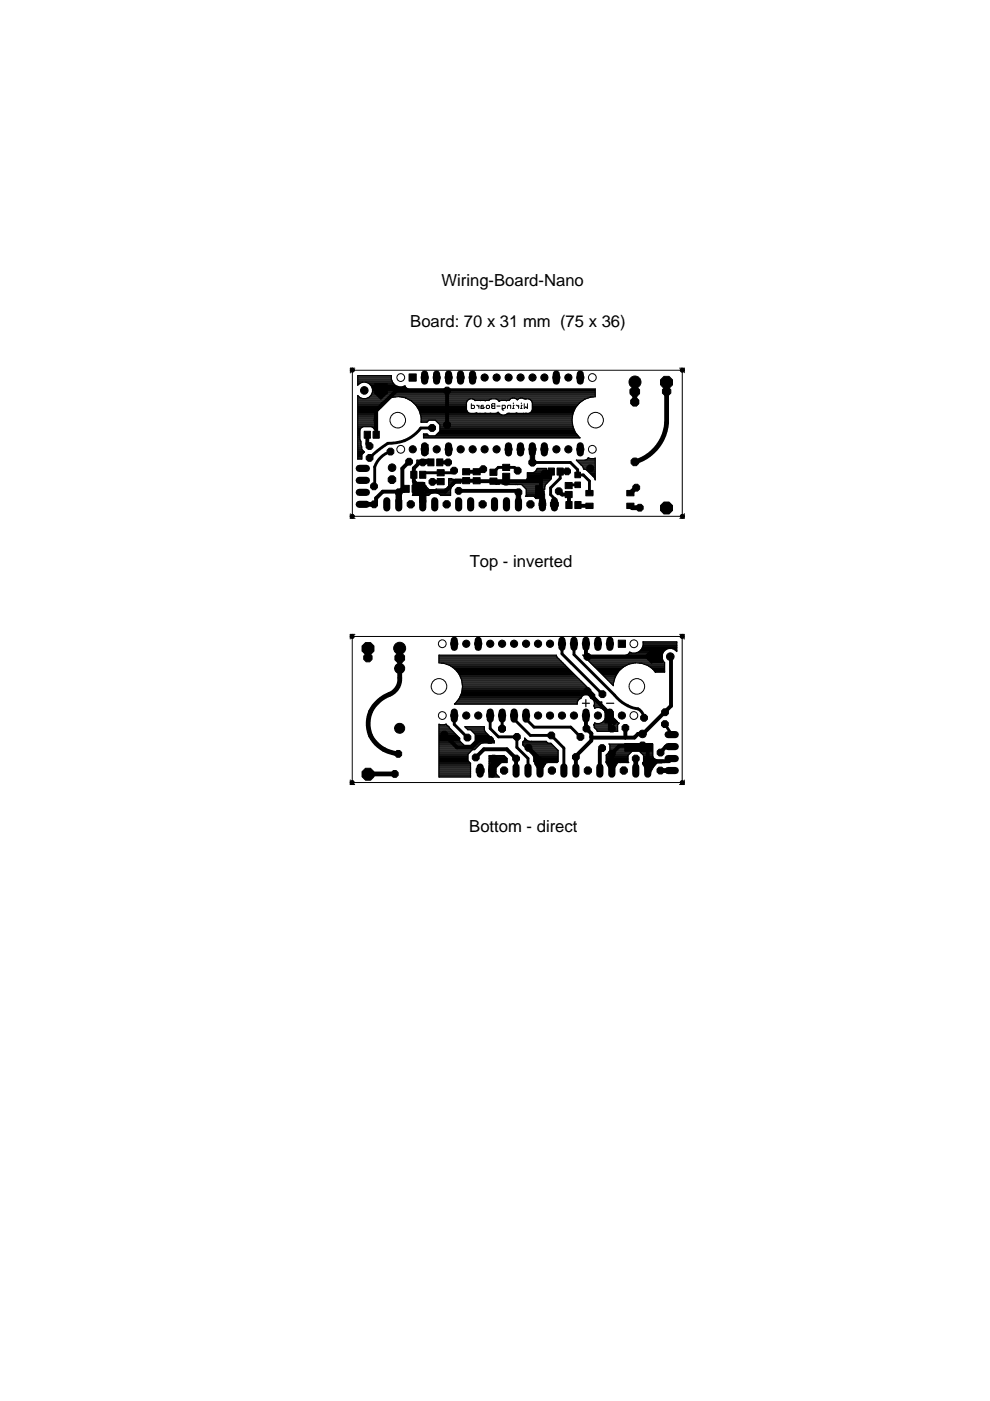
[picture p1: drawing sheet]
<svg xmlns="http://www.w3.org/2000/svg" width="210mm" height="297mm" viewBox="0 0 210 297" stroke-linecap="round" stroke-linejoin="round" font-family="sans-serif">
<defs><g id="words">
<g font-size="3.5">
<text x="93.6" y="60.6">Wiring-Board-Nano</text>
<text x="87" y="69.4">Board: 70 x 31 mm (75 x 36)</text>
<text x="99.6" y="120.1">Top - inverted</text>
<text x="99.5" y="176.4">Bottom - direct</text>
</g>
</g></defs>
<g fill="none" stroke="#000" stroke-width=".21">
<path d="M74.7 78.5h70v31h-70zM75.2 78.1h-.9v1M144.1 78.1h1v.9M99.9 85.6v1h.5l.2-.2v-.3l-.2-.2h-.5M101 85.9l.5 .4M101.5 85.9v.7M102.5 85.9h-.3l-.2 .2v.5h.5l.2-.2-.2-.1h-.5M103.3 85.9h.3l.2 .2v.3l-.2 .2h-.3l-.2-.2v-.3zM104.2 85.8l.2-.2h.5v1h-.5l-.2-.2 .2-.3zM104.4 86.1h.5M105.4 86.1h.6M106.5 86.6h.5l.2-.2v-.3l-.2-.2h-.5v.9l.3 .1"/>
<path d="M107.6 86.6v-.5l.2-.2h.5v.7M108.7 86.6h.3M108.8 85.4v.2M109 85.9h-.2v.7M109.4 85.9l.6 .4M110 85.9v.7M110.4 86.6h.3M110.5 85.4v.2M110.7 85.9h-.2v.7M111.2 85.6v1l.3-.3 .3 .3v-1M74.3 108.9v1h1M145.1 108.9v1h-1"/>
<path d="M74.7 134.9h69.9v31h-69.9zM75.3 134.5h-1v1M144.1 134.5h1v1M74.3 165.3v1h.9M145.1 165.4v.9h-1"/>
<circle cx="74.7" cy="78.5" r=".3"/>
<circle cx="144.7" cy="78.5" r=".3"/>
<circle cx="84.3" cy="89.1" r="1.65"/>
<circle cx="85" cy="80" r=".83"/>
<circle cx="85" cy="95.3" r=".83"/>
<circle cx="125.6" cy="80" r=".83"/>
<circle cx="125.6" cy="95.3" r=".83"/>
<circle cx="126.3" cy="89.1" r="1.65"/>
<circle cx="74.7" cy="109.5" r=".3"/>
<circle cx="144.7" cy="109.5" r=".3"/>
<circle cx="74.7" cy="134.9" r=".3"/>
<circle cx="93.8" cy="136.5" r=".83"/>
<circle cx="134.4" cy="136.5" r=".83"/>
<circle cx="144.6" cy="134.9" r=".3"/>
<circle cx="93.1" cy="145.5" r="1.65"/>
<circle cx="93.8" cy="151.7" r=".83"/>
<circle cx="134.4" cy="151.7" r=".83"/>
<circle cx="135" cy="145.5" r="1.65"/>
<circle cx="74.7" cy="165.9" r=".3"/>
<circle cx="144.6" cy="165.9" r=".3"/>
</g>
<g fill="#000" stroke="#000" stroke-width=".21">
<path d="M74.5 78.1a.42 .42 0 0 1 .6 .4h-.2a.18 .18 0 0 1-.3 .2 .17 .17 0 0 1 0-.3 .17 .17 0 0 1 .3 0l.2 .1a.43 .43 0 0 1-.6 .4 .43 .43 0 0 1 0-.8z" fill-rule="evenodd"/>
<path d="M144.4 78.1a.42 .42 0 0 1 .7 .4h-.3a.17 .17 0 0 1-.2 .2 .17 .17 0 0 1-.1-.3 .17 .17 0 0 1 .3 0l.3 .1a.43 .43 0 0 1-.7 .4 .43 .43 0 0 1 0-.8z" fill-rule="evenodd"/>
<path d="M74.3 109.3a.43 .43 0 0 1 .5-.2 .43 .43 0 0 1 .3 .4h-.2a.17 .17 0 0 1-.3 .1 .17 .17 0 0 1 0-.2 .17 .17 0 0 1 .3 0l.2 .1a.43 .43 0 0 1-.5 .4 .43 .43 0 0 1-.3-.6z" fill-rule="evenodd"/>
<path d="M144.3 109.3a.42 .42 0 0 1 .5-.2 .42 .42 0 0 1 .3 .4h-.3a.17 .17 0 0 1-.2 .1 .17 .17 0 0 1-.1-.2 .17 .17 0 0 1 .3 0l.3 .1a.42 .42 0 0 1-.5 .4 .42 .42 0 0 1-.3-.6z" fill-rule="evenodd"/>
<path d="M74.5 134.6a.42 .42 0 0 1 .6 .2 .42 .42 0 0 1-.3 .5 .42 .42 0 0 1-.5-.4h.2a.17 .17 0 0 1 .2-.1 .17 .17 0 0 1 .1 .3 .17 .17 0 0 1-.3-.1l-.2-.1z" fill-rule="evenodd"/>
<path d="M144.3 134.7a.42 .42 0 0 1 .6-.1 .42 .42 0 0 1-.1 .7 .42 .42 0 0 1-.6-.4h.3a.17 .17 0 0 1 .2-.1 .17 .17 0 0 1 .1 .3 .17 .17 0 0 1-.3-.1l-.3-.1z" fill-rule="evenodd"/>
<path d="M83.9 141.1a1.07 1.07 0 0 1 1.7 0 1.07 1.07 0 0 1-.5 1.6 1.07 1.07 0 0 1-1.4-1h.7a.35 .35 0 0 1 .5-.3 .35 .35 0 0 1 .1 .6 .35 .35 0 0 1-.6-.2v-.1h-.7z" fill-rule="evenodd"/>
<path d="M83.9 153.8a1.07 1.07 0 0 1 1.7 0 1.07 1.07 0 0 1-.5 1.6 1.07 1.07 0 0 1-1.4-1h.7a.35 .35 0 0 1 .5-.3 .35 .35 0 0 1 .1 .6 .35 .35 0 0 1-.6-.2l-.7-.1z" fill-rule="evenodd"/>
<path d="M74.3 165.7a.42 .42 0 0 1 .7 0 .42 .42 0 0 1-.2 .6 .42 .42 0 0 1-.5-.4h.2a.17 .17 0 0 1 .2-.1 .17 .17 0 0 1 .1 .2 .17 .17 0 0 1-.3 0l-.2-.1z" fill-rule="evenodd"/>
<path d="M144.3 165.7a.43 .43 0 0 1 .7 0 .43 .43 0 0 1-.2 .6 .43 .43 0 0 1-.6-.4h.3a.17 .17 0 0 1 .2-.1 .17 .17 0 0 1 .1 .2 .17 .17 0 0 1-.3 0l-.3-.1z" fill-rule="evenodd"/>
<circle cx="77.2" cy="82.8" r=".8"/>
<circle cx="83.1" cy="99.2" r=".8"/>
<circle cx="87.5" cy="95.3" r=".76"/>
<circle cx="90" cy="95.3" r=".76"/>
<circle cx="90" cy="80" r=".76"/>
<circle cx="92.6" cy="95.3" r=".76"/>
<circle cx="92.6" cy="80" r=".76"/>
<circle cx="95.1" cy="95.3" r=".76"/>
<circle cx="95.1" cy="80" r=".76"/>
<circle cx="97.7" cy="95.3" r=".76"/>
<circle cx="97.7" cy="80" r=".76"/>
<circle cx="100.2" cy="95.3" r=".76"/>
<circle cx="100.2" cy="80" r=".76"/>
<circle cx="102.7" cy="95.3" r=".76"/>
<circle cx="102.7" cy="80" r=".76"/>
<circle cx="105.3" cy="95.3" r=".76"/>
<circle cx="105.3" cy="80" r=".76"/>
<circle cx="107.8" cy="95.3" r=".76"/>
<circle cx="107.8" cy="80" r=".76"/>
<circle cx="110.4" cy="95.3" r=".76"/>
<circle cx="110.4" cy="80" r=".76"/>
<circle cx="112.9" cy="95.3" r=".76"/>
<circle cx="112.9" cy="80" r=".76"/>
<circle cx="115.4" cy="95.3" r=".76"/>
<circle cx="115.4" cy="80" r=".76"/>
<circle cx="118" cy="95.3" r=".76"/>
<circle cx="118" cy="80" r=".76"/>
<circle cx="120.5" cy="95.3" r=".76"/>
<circle cx="120.5" cy="80" r=".76"/>
<circle cx="123" cy="95.3" r=".76"/>
<circle cx="123" cy="80" r=".76"/>
<circle cx="134.6" cy="81" r="1.27"/>
<circle cx="84.7" cy="137.4" r="1.27"/>
<circle cx="96.3" cy="136.5" r=".76"/>
<circle cx="98.9" cy="136.5" r=".76"/>
<circle cx="101.4" cy="136.5" r=".76"/>
<circle cx="103.9" cy="136.5" r=".76"/>
<circle cx="106.5" cy="136.5" r=".76"/>
<circle cx="109" cy="136.5" r=".76"/>
<circle cx="111.5" cy="136.5" r=".76"/>
<circle cx="114.1" cy="136.5" r=".76"/>
<circle cx="116.6" cy="136.5" r=".76"/>
<circle cx="119.2" cy="136.5" r=".76"/>
<circle cx="121.7" cy="136.5" r=".76"/>
<circle cx="124.2" cy="136.5" r=".76"/>
<circle cx="126.8" cy="136.5" r=".76"/>
<circle cx="129.3" cy="136.5" r=".76"/>
<circle cx="142.1" cy="139.2" r=".8"/>
<circle cx="96.3" cy="151.7" r=".76"/>
<circle cx="98.9" cy="151.7" r=".76"/>
<circle cx="101.4" cy="151.7" r=".76"/>
<circle cx="103.9" cy="151.7" r=".76"/>
<circle cx="106.5" cy="151.7" r=".76"/>
<circle cx="109" cy="151.7" r=".76"/>
<circle cx="111.5" cy="151.7" r=".76"/>
<circle cx="114.1" cy="151.7" r=".76"/>
<circle cx="116.6" cy="151.7" r=".76"/>
<circle cx="119.2" cy="151.7" r=".76"/>
<circle cx="121.7" cy="151.7" r=".76"/>
<circle cx="124.2" cy="151.7" r=".76"/>
<circle cx="126.8" cy="151.7" r=".76"/>
<circle cx="129.3" cy="151.7" r=".76"/>
<circle cx="131.9" cy="151.7" r=".76"/>
<circle cx="136.2" cy="155.6" r=".8"/>
</g>
<g fill="#000" stroke="#000" stroke-width=".21">
<path d="M86.7 79.3h1.6v1.5h-1.6zM77.2 91.4h1.3v1.5h-1.3zM80.9 82.1l1.2 1.2-1.3 1.4-1.3-1.2zM79.1 91.4h1.3v1.5h-1.3zM79.5 81.3h2.6v2.2h-2.6zM87.1 99.9h1.3v1.5h-1.3zM89 99.9h1.3v1.5h-1.3zM89.5 94.3h1.3v2h-1.3zM90.2 97.4h.8v.5h-.8zM90.7 97.3h1.3v1.5h-1.3zM92.6 97.3h1.3v1.5h-1.3zM92.7 99.6h1.5v1.3h-1.5z"/>
<path d="M98.1 99.4h1.5v1.3h-1.5zM100.3 99.4h1.5v1.3h-1.5zM103.9 99.5h1.5v1.3h-1.5zM106.6 98.4h1.5v1.4h-1.5zM112.4 95.3h1v2.7h-1zM116.2 99.2h1.3v1.5h-1.3zM118.1 99.2h1.3v1.5h-1.3zM84.1 104.6h.9v1.3h-.9zM84 104.7h1.1v1.6h-1.1zM85 103.8h.8v.6h-.8zM85.5 102.9h1.3v1.5h-1.3zM87.4 102.9h1.3v1.5h-1.3z"/>
<path d="M87.5 102.2h2.3v2.7h-2.3zM88.9 104.3h1.4v2.2h-1.4zM92.7 101.5h1.5v1.3h-1.5zM98.1 101.3h1.5v1.3h-1.5zM100.3 101.3h1.5v1.3h-1.5zM103.9 101.4h1.5v1.3h-1.5zM105.1 102.1h.8v.6h-.8zM106.6 100.3h1.5v1.4h-1.5zM109.5 104.9h.9v1.3h-.9zM113.6 103h1.3v2.7h-1.3zM114.5 104.7h1v1.4h-1zM115.8 100.2h1.2v.9h-1.2z"/>
<path d="M120 106.3h1.3v1.5h-1.3zM119.8 102.3h1.5v1.3h-1.5zM119.8 104.2h1.5v1.3h-1.5zM121.9 100.1h1.2v1.2h-1.2zM121.9 102.2h1.2v1.2h-1.2zM121.9 106.3h1.3v1.5h-1.3zM124.2 106.7h1.5v1.1h-1.5zM124.2 104h1.5v1.1h-1.5zM132.9 104h1.5v1.1h-1.5zM132.9 106.7h1.5v1.1h-1.5zM131.1 135.7h1.5v1.6h-1.5zM138.2 137.7l1.4 1.5-1.4 1.4-1.5-1.4z"/>
<path d="M138.2 137.8h2.3v2.7h-2.3zM128.3 150.8h1.7v2.5h-1.7zM129.5 151.6l1.4 1.4-.7 .7-1.4-1.4zM132.5 157.6h5.9v1.7h-5.9zM104.3 162.4l1.3-1.4 .7 .7-1.3 1.4zM114.6 161.4l1.1 .6-.5 .8-1-.6zM113.4 161.9l1-.6 .5 .8-1.1 .6zM128.4 161.6l.8-.5 .7 1.3-.8 .4zM130.3 161.2l.7 .4-.7 1.3-.8-.5zM136.2 161.9l.9-.6 1.1 1.9-.9 .5zM137.8 161.3l1.2 .7-1 1.7-1.3-.6z"/>
<circle cx="78.3" cy="94.6" r=".78"/>
<circle cx="78.4" cy="97.1" r=".78"/>
<circle cx="80.8" cy="82.8" r=".87"/>
<circle cx="82.8" cy="95.8" r=".78"/>
<circle cx="86.7" cy="97.9" r=".78"/>
<circle cx="89.6" cy="98" r=".78"/>
<circle cx="91.6" cy="90.7" r=".78"/>
<circle cx="94.8" cy="82.8" r=".78"/>
<circle cx="94.8" cy="90.1" r=".78"/>
<circle cx="95" cy="98" r=".78"/>
<circle cx="96.3" cy="99.8" r=".78"/>
<circle cx="102.5" cy="99.5" r=".78"/>
<circle cx="109.8" cy="99.8" r=".78"/>
<circle cx="112.9" cy="98" r=".78"/>
<circle cx="112.9" cy="98.1" r=".78"/>
<circle cx="120.2" cy="99.9" r=".78"/>
<circle cx="125.1" cy="99.3" r=".78"/>
<circle cx="134.6" cy="83.1" r="1.1"/>
<circle cx="134.6" cy="85.2" r=".92"/>
<circle cx="134.6" cy="85.3" r=".87"/>
<circle cx="134.6" cy="97.9" r=".87"/>
<circle cx="141.3" cy="81.1" r="1.38"/>
<circle cx="141.3" cy="83" r=".96"/>
<circle cx="79.3" cy="103.1" r=".78"/>
<circle cx="79.3" cy="106.9" r=".78"/>
<circle cx="83.1" cy="101.7" r=".87"/>
<circle cx="84.5" cy="104.4" r=".78"/>
<circle cx="87.1" cy="106.9" r=".83"/>
<circle cx="89.6" cy="103.3" r=".78"/>
<circle cx="91.7" cy="102.2" r=".78"/>
<circle cx="94.7" cy="106.9" r=".83"/>
<circle cx="97.2" cy="104.1" r=".78"/>
<circle cx="102.3" cy="106.9" r=".83"/>
<circle cx="107.3" cy="102.1" r=".78"/>
<circle cx="109.9" cy="104.4" r=".78"/>
<circle cx="112.5" cy="106.9" r=".83"/>
<circle cx="114.7" cy="104.4" r=".78"/>
<circle cx="115" cy="106.9" r=".78"/>
<circle cx="115.5" cy="100.4" r=".78"/>
<circle cx="117.5" cy="106.9" r=".92"/>
<circle cx="118.5" cy="104.2" r=".78"/>
<circle cx="134.9" cy="103.4" r=".78"/>
<circle cx="135.6" cy="107.6" r=".78"/>
<circle cx="141.3" cy="107.7" r="1.38"/>
<circle cx="78" cy="139.4" r=".96"/>
<circle cx="78" cy="137.5" r="1.38"/>
<circle cx="84.8" cy="139.5" r="1.1"/>
<circle cx="124.6" cy="139.3" r=".78"/>
<circle cx="138.6" cy="139.2" r=".87"/>
<circle cx="84.4" cy="159.8" r=".78"/>
<circle cx="84.7" cy="141.7" r=".87"/>
<circle cx="84.7" cy="154.4" r=".87"/>
<circle cx="84.8" cy="141.7" r=".92"/>
<circle cx="94.2" cy="155.8" r=".78"/>
<circle cx="99.1" cy="156.4" r=".78"/>
<circle cx="103.9" cy="156.9" r=".78"/>
<circle cx="106.5" cy="154.5" r=".78"/>
<circle cx="109.6" cy="156.2" r=".78"/>
<circle cx="112" cy="158.5" r=".78"/>
<circle cx="116.9" cy="155.9" r=".78"/>
<circle cx="123.1" cy="156.2" r=".78"/>
<circle cx="124.3" cy="154.5" r=".78"/>
<circle cx="124.6" cy="146.5" r=".78"/>
<circle cx="127.7" cy="158.6" r=".78"/>
<circle cx="127.7" cy="147.2" r=".78"/>
<circle cx="129.7" cy="159.8" r=".78"/>
<circle cx="129.7" cy="154.5" r=".78"/>
<circle cx="132.6" cy="154.3" r=".78"/>
<circle cx="136.2" cy="158.1" r=".87"/>
<circle cx="136.6" cy="152.2" r=".78"/>
<circle cx="140" cy="159.6" r=".78"/>
<circle cx="141" cy="153.5" r=".78"/>
<circle cx="141" cy="151" r=".78"/>
<circle cx="78" cy="164.2" r="1.38"/>
<circle cx="83.7" cy="164.1" r=".78"/>
<circle cx="100.9" cy="160.6" r=".78"/>
<circle cx="101.8" cy="163.4" r=".92"/>
<circle cx="104.3" cy="163.4" r=".78"/>
<circle cx="104.7" cy="160.8" r=".78"/>
<circle cx="106.9" cy="163.4" r=".83"/>
<circle cx="109.4" cy="160.8" r=".78"/>
<circle cx="117" cy="163.4" r=".83"/>
<circle cx="122.1" cy="160.5" r=".78"/>
<circle cx="124.6" cy="163.4" r=".83"/>
<circle cx="132.3" cy="163.4" r=".83"/>
<circle cx="134.8" cy="160.8" r=".78"/>
<circle cx="140" cy="163.4" r=".78"/>
</g>
<g fill="none" stroke="#000" stroke-width=".25">
<path d="M75.8 79.9h7.2M75.8 79.7h7.2M83 79.6v.8M83 79.6h-7.2v2.1l.4-.4 .7-.3M75.8 92.4h.5M75.8 92.8h.5M75.8 84.2h.3M75.8 81h7.4M75.8 84.4h.7M75.8 85h5.7M75.8 89.5h3.6M75.8 83.9h.1"/>
<path d="M75.8 97.3h.9M75.8 97h.9M75.8 96.8h.9M75.8 96.6h.9M75.8 96.4h1M75.8 96.2h1.2M75.8 95.9h1.4M75.8 95.7h1.4M75.8 95.5h1.1M75.8 95.3h.9M75.8 95h.9M75.8 94.8h.9"/>
<path d="M75.8 94.6h.8M75.8 94.4h.7M75.8 94.1h.7M75.8 93.9h.7M75.8 93.7h.7M75.8 93.5h.6M75.8 93.3h.5M75.8 93h.5M75.8 92.6h.5M75.8 92.2h.5M75.8 91.9h.5M75.8 91.7h.5"/>
<path d="M75.8 91.5h.5M75.8 91.3h.5M75.8 91h.6M75.8 90.8h.7M75.8 90.6h1M75.8 90.4h3.7M75.8 90.1h3.7M75.8 89.9h3.6M75.8 89.7h3.6M75.8 89.3h3.5M75.8 89h3.5M75.8 88.8h3.6"/>
<path d="M75.8 88.6h3.6M75.8 88.4h3.6M75.8 88.2h3.6M75.8 87.9h3.7M75.8 87.7h3.7M75.8 87.5h3.8M75.8 87.3h3.9M75.8 87h4M75.8 86.8h4.1M75.8 86.6h4.2M75.8 86.4h4.3M75.8 86.2h4.5"/>
<path d="M75.8 85.9h4.7M75.8 85.7h4.9M75.8 85.5h5.1M75.8 85.3h5.3M75.8 84.8h6M75.8 84.6h6.4M75.8 81.5h.3M75.8 81.3h.5M75.8 80.8h7.3M75.8 80.6h7.3M75.8 80.4h7.2M75.8 80.2h7.2"/>
<path d="M76.5 94.4l.2 .8M77.6 81a1.77 1.77 0 0 1 1.1 2.7 1.77 1.77 0 0 1-2.9 .2v13.4h.9v-.9l.6-.6-.6-.6M77.9 84.4h4.9M78.1 81.3h5.3M78.3 84.2h5.5M78.4 81.5h5.2M78.5 83.9h47.7M78.6 81.7h1.6M78.7 83.7h1.3M78.8 81.9h1.2M78.8 83.5h1M78.9 82.2h.8"/>
<path d="M78.9 83.3h.7M78.9 82.4h.7M79 90.6h.6M79 83.1h.6M79 82.8h1.7M79 82.6h.6M79.2 90.8h.5M79.4 91h.4M79.5 90.4l.4 .9v.7h-.3v-.9h-.2l-.7-.6h-1.7l-.6 .4-.1 .3v1.9l.2 .4v.9M79.5 87.7v.1M79.5 90.4v.1M79.5 87.7l-.2 1.4 .2 1.3"/>
<path d="M79.6 83.3v-.4h2.4v.4M79.6 83.3l.7 .7M79.6 91.9h.3M79.6 91.7h.3M79.6 91.5h.3M79.6 91.3h.3M80.1 86.5l-.6 1.2M80.1 86.5h.1M80.7 84v-2.4h-.4l-.7 .7v.4h2.4v-.4l-.7-.7h-.4v2.4M80.7 83.7h.2M80.7 83.5h.2M80.7 83.3h.2"/>
<path d="M80.7 83.1h.2M80.7 82.6h.2M80.7 82.4h.2M80.7 82.2h.2M80.7 81.9h.2M80.7 81.7h.2M80.9 82.8h45.3M80.9 85.4h.1M80.9 85.4l-.8 1.1M81.4 81.7h2.4M81.5 83.7h44.7M81.6 81.9h2.8"/>
<path d="M81.8 83.5h44.4M81.8 82.2h4.3M82 83.3l-.7 .7M82 83.3h44.2M82 83.1h44.2M82 82.6h44.2M82 82.4h4.4M82 84.6h.1M82 84.6l-1.1 .8M83 80.4l.3 .8 .5 .5M83.8 81.7l.8 .3h.8l.5-.2 .3 .5 .4 .2h39.6v1.6l-.9 .1-1.3 .4M84.7 84.1l-1.4 .1-1.3 .4"/>
<path d="M84.7 84.1h.1M84.7 84.1l1.3 .3M84.9 84.2h40.9M85.5 81.9h.4M86 84.4h38.7M86 84.4l1.2 .6M86.4 84.6h13.2M86.9 84.8h12.3M87.2 85h11.8M87.2 85l1 .9M87.5 85.3h11.4M87.7 85.5h11.2"/>
<path d="M88 85.7h10.9M88.2 85.9v.1M88.2 85.9l.7 1.2M88.2 85.9h10.7M88.3 86.2h10.6M88.4 98.1l2.8 .1v-.3h-.9v-.3h-1.9v.6h1.9M88.4 97.9h2.8M88.4 97.7h1.9M88.5 86.4h10.4M88.6 86.6h10.3M88.7 86.8h10.2M88.9 87h10.1"/>
<path d="M88.9 87.1h.1M88.9 87.1l.4 1.3v1.1h1.2M88.9 87.3h10.2M89 87.5h10.3M89.1 87.7h16.8M89.1 87.9h17.2M89.2 88.2h32.2M89.3 88.4h32.1M89.3 89.3h1.5M89.3 89h32M89.3 88.8h32M89.3 88.6h32"/>
<path d="M89.3 89.5h1.2l.4-.4h1.4l1 1v1.3l-1 1M89.8 92.4h32.8M89.8 92.6h32.9M89.8 92.2h.9M90.9 92.4l-.4-.4h-.7v.8h33.2l-.1-.1M92.5 89.3h28.8M92.5 92.2h29.9M92.7 89.5h28.6M92.8 91.9h29.4M92.9 89.7h28.5M93 91.7h29M93.1 89.9h28.3"/>
<path d="M93.2 91.5h28.7M93.3 91.3h28.5M93.3 91h28.4M93.3 90.8h28.3M93.3 90.6h28.2M93.3 90.4h28.1M93.3 90.1h28.1M98.9 86.8l.4 .7 .4 .1 1.3-.1 .3 .1h2.7a1.58 1.58 0 0 0 1.6-.2 1.26 1.26 0 0 0 2 .2h3.9a1.04 1.04 0 0 0 1.4-.8M100.2 84.6h3.9M100.6 84.8h3.1M101.8 87.6v.1M103.6 84.9h-2.9a1.04 1.04 0 0 0-1-.3 1.04 1.04 0 0 0-.8 .8v1.4"/>
<path d="M103.6 84.9l.6-.3h.9l.7 .4M103.6 84.9h.1M105.2 84.6h3M105.5 87.5h.2M105.6 84.8h2.4M105.8 85h.1M105.8 85l.1 .1M105.9 85.1h.1M107.2 87.9h14.2M107.5 87.7h14M108 84.8l-.6 .2-1.1-.1-.4 .2M108.7 84.4l-.7 .4"/>
<path d="M109.1 84.4l.6 .4 .6-.4M109.5 84.6h.4M110.8 84.4l.3 .2M110.9 87.6v.1M111.1 84.6h.4M111.1 84.6h.1M111.5 84.6h.1M111.5 84.6a1 1 0 0 1 1.2 .4M112.1 84.6h12M112.4 87.5h9.2M112.5 84.8h11.2M112.7 87.3h9"/>
<path d="M112.7 85h10.7M112.7 85l.2 .4v1.4M112.8 87h9M112.8 85.3h10.3M112.9 86.8h9M112.9 86.6h9M112.9 86.4h9.2M112.9 86.2h9.4M112.9 85.9h9.6M112.9 85.7h9.7M112.9 85.5h9.9M113.5 99.9h3.3"/>
<path d="M113.7 99.7h2.2M113.8 99.5l.2-.2h1.9v.6h.9v1.2l-.8-.1M113.8 99.5l-.4 .6-.3 .1h-1.3v1.2l-.1 .3M113.8 99.5h2.1M121.5 90.4l.5 1.3M121.5 87.7v.1M121.5 90.4v.1M121.5 87.7l-.2 1.4 .2 1.3M122 91.7l.9 1M122 86.5h.1M122 91.7h.1M122 86.5l-.5 1.2"/>
<path d="M122.2 97.6h1.9l.3-.2 .3-.4 .5 .2 1-.1v4.6l-.2-.4-1.6-1.7-.7-.2-.2-.5zM122.3 97.7h3.9M122.6 97.9h3.6M122.8 98.1h3.4M122.9 92.7h.1M122.9 85.4h.1M122.9 85.4l-.9 1.1M123 98.4h3.2M123.2 98.6h3M123.5 98.8h2.7M123.6 99h2.6M123.7 99.2h2.5"/>
<path d="M124 84.6l-1.1 .8M124 84.6h.1M124 99.5h2.2M124.3 97.5h1.9M124.4 99.7h1.8M124.6 97.3h1.6M124.7 99.9h1.5M87.4 105h3.5M87.9 104.8v-1h1.1v.7l-.3 .3M87.9 102.6h.2M87.9 104.6h.2M87.9 104.4h.2"/>
<path d="M87.9 104.1h.2M87.9 103.9h.2M87.9 103.5h.2M87.9 103.2h.2M87.9 103h.2M87.9 102.8h.2M88.1 104.8v-2.3h.7l.2 .3v.7h-1.1l-.1-1.1h2.2v.5l1 .9h1.4l2.3-.2 .4-.6v-1.5l1 .1h1.6v.2l.6 .2h-.6v.4h-1.2a2.38 2.38 0 0 0-1 2.6h-2.1a1.63 1.63 0 0 0-2.5 0h-1.2M88.1 103.7h2.8M88.8 102.4h.1M88.9 102.6h1.1M89 104.6h2.6M89 104.4h6.5"/>
<path d="M89 104.1h6.5M89 103.9h6.5M89 103.5h1.6M89 103.2h1.4M89 103h1.2M89 102.8h1M89.6 105h.1M91.1 104.8h-3.5l-.2 .2h2.1M92.8 104.6h2.7M93.2 104.8h2.3M93.4 105h2.1M94.4 103.7h1.2"/>
<path d="M94.8 103.5h.8M95 103.2h.7M95.1 103h.9M95.1 102.4h2.6M95.1 102.1h2.6M95.1 102.6h1.3M95.1 102.8h1.1M95.1 101.9h2.9M95.1 101.7h2.6M104.7 102.1h11.6M104.7 102.1h.1M105.8 102.4h10.3"/>
<path d="M105.8 102.1v.5h10M106.5 102.6l.3 .1h3.8l1 1v1.4l-.2 .1h1.8l.4 .4v-1.1l.4-.6M110.7 102.8h5M110.9 103h4.7M111.1 103.2h4.4M111.3 103.5h4.2M111.4 101.9h5.1M111.6 103.7h3.9M111.6 104.8h2M111.6 105h2M111.6 104.6h2M111.6 104.4h2.1"/>
<path d="M111.6 104.1h2.2M111.6 103.9h2.4M111.7 101.7l-.7 .4M111.7 101.7h5M111.8 101.5h5.1M111.8 105.2v.1M111.8 101.3h5.1M111.8 101h4.2M111.8 100.8h4.1M111.8 100.6h4.1M111.8 100.4h4.1M113.2 100.1h3.8l-.1 1.4-1.2 1.2-.2 1.1h-1.2l-.3 .1"/>
<path d="M113.2 105.3h.4M113.4 105.5h.2M115.9 100.1v.7l.1 .2M116.8 101h.1M116.8 100.8h.1M116.8 100.6h.2M116.8 100.4h.2M124.9 100.1h1.3M125.1 100.4h1.1M125.3 100.6h.9M125.5 100.8h.7M125.8 101h.4"/>
<path d="M126 101.3h.2M126.1 101.5h.1M126.2 101.7h.1M93.1 139.9h25.6M93.1 139.7h25.4M93.1 139.5h25.2M93.1 139.3h25M93.1 139.1h24.9M123.7 139.1h13.7M123.9 139.3h14.6M124.2 139.5h13.2M124.4 139.7h13"/>
<path d="M124.6 139.9h13M133 138.8h4.4M133.3 138.6h4.2M133.4 138.4h.4M135 138.4h2.7M135.5 138.2l-.7 .3h-.8l-.5-.3-.4 .6-.3 .1h-9.2l6.5 6.5v-.5l.3-1.4M135.5 138.2h2.5M135.7 137.9h5.2M135.9 137.7h5.3M136.1 137.5h7.4M136.2 137.3h7.3M136.3 137h7.2"/>
<path d="M136.3 136.1h7.2v2l-.4-.3-.6-.3M136.4 136.1v.8l-.4 .7-.5 .6M136.4 136.8h7.1M136.4 136.6h7.1M136.4 136.4h7.1M136.4 136.2h7.1M137.4 139.7l.7 .7h.4v-2.4h-.4l-.7 .7v.5h2.3v-.5l-.6-.7h-.5v2.4h.5l.6-.7M137.4 139.7v-.4h2.3v.4M138.5 139.9h.1M138.5 139.7h.1M138.5 139.5h.1M138.5 139.1h.1"/>
<path d="M138.5 138.8h.1M138.5 138.6h.1M138.5 138.4h.1M138.5 138.2h.1M138.6 139.3h1.8M139.2 138.2h1.5M139.4 138.4h1.2M139.5 139.9h1M139.6 138.6h.9M139.7 139.7h.7M139.7 139.5h.7M139.7 139.1h.7"/>
<path d="M139.7 138.8h.7M141.8 137.5a1.74 1.74 0 0 0-1.4 1.2 1.74 1.74 0 0 0 .5 1.8v2h-1.9M143 137.7h.5M143.3 137.9h.2M93.1 155h2.9M93.1 159.9h6.1M93.1 159.7h6.3M93.1 159.5h6.6M93.1 159.2h6.8M93.1 159h7M93.1 158.8h7.6M93.1 158.6h7.9"/>
<path d="M93.1 158.4h8.1M93.1 158.1h8.3M93.1 157.9h5.2M93.1 157.7h5M93.1 157.5h4.8M93.1 157.3h4.5M93.1 157h4.4M93.1 156.8h4.4M93.1 156.6h4.4M93.1 156.4h4.2M93.1 156.1h4M93.1 155.9h3.8"/>
<path d="M93.1 155.7h3.6M93.1 155.5h3.3M93.1 155.2h3.1M93.1 154.8h2.7M93.1 154.6h2.5M93.1 154.4h2.2M93.1 154.1h2.1M93.1 153.9h1.8M93.1 153.7h1.6M93.1 140.4h26.1M93.1 140.2h25.8M93.6 140.6h25.8"/>
<path d="M94.1 140.6h.1M94.1 140.6h-1v-1.7h24.8l.2 .4 8 8v.6l.9 .9h.6l.1 .9M94.1 140.6l1.3 .5M94.6 140.8h25M94.9 153.9l-.3-.4-.4 .2-1.1-.2v11.3h6.7v-3l-.6-.5v-1.4M94.9 153.9l2.6 2.6v.6l.9 .9h1.4l1-.9v-1.4l-1-1h-.6l-.6-.6h4.1v.6l.2 .5 1.9 1.9v.4h-2.5l-.5 .2-1.2 1.2h-.4l-1 1M95.2 141h24.6M95.4 141.1h.1M95.4 141.1l1.1 .8M95.6 141.3h24.4M95.9 141.5h24.4M96.3 141.7h24.2"/>
<path d="M96.5 141.9h.1M96.5 149.2h.1M96.5 141.9l.9 1M96.5 141.9h24.2M96.6 149h25.8M96.7 142.2h24.2M96.8 148.8h25.6M96.9 142.4h24.3M97 148.6h25.5M97.1 142.6h24.3M97.1 148.4h25.6M97.2 142.8h24.4"/>
<path d="M97.3 148.2h25.7M97.4 148.1l-.9 1.1M97.4 142.9h.1M97.4 148.1v.1M97.4 142.9l.5 1.3M97.4 143h24.4M97.4 147.9h25.8M97.5 143.3h24.5M97.5 147.7h25.8M97.6 143.5h24.7M97.6 147.5h26M97.7 143.7h24.8"/>
<path d="M97.7 147.3h28.3M97.8 143.9h24.9M97.8 147h28M97.9 146.9l-.5 1.2M97.9 144.2h.1M97.9 146.9h.1M97.9 144.2l.2 1.3-.2 1.4M97.9 144.2h25M97.9 146.8h27.7M97.9 146.6h27.5M97.9 144.4h25.3M97.9 144.6h25.5"/>
<path d="M98 146.4h27.1M98 144.8h25.6M98 146.1h26.9M98 145.9h26.7M98 145h25.8M98 145.3h26M98.1 145.7h26.4M98.1 145.5h26.2M98.6 154.1h4.1M98.8 154.4h3.9M99.1 154.6h3.6M99.9 154.8h2.8"/>
<path d="M99.9 157.9h1.7M100.1 155h2.7M100.1 157.7h1.8M100.3 155.2h2.7M100.4 157.5h4.4M100.5 155.5h2.7M100.6 157.3h4.2M100.8 157h3.9M100.8 156.8h3.7M100.8 156.6h3.5M100.8 156.4h3.3M100.8 156.1h3.1"/>
<path d="M100.8 155.9h2.8M100.8 155.7h2.6M110.8 157.9h6.3M110.8 157.7h6.1M110.8 157.5h5.3M110.9 157.3h5M111 158.1h6.4M111.1 157h.8M111.2 156.8h.4M111.2 156.6h.1M111.3 158.4h6.3M111.5 158.6h6.3"/>
<path d="M111.7 158.8h6.3M111.9 159h6.3M112.1 159.2h6.2M112.4 159.5h5.9M112.6 159.7h5.7M112.8 159.9h5.5M123.3 147.8a1.06 1.06 0 0 1 1.1-.5 1.06 1.06 0 0 1 .9 .8 1.12 1.12 0 0 1 .6 1.6M123.3 147.8l-.1 .3a1.05 1.05 0 0 0-.8 1.2h-26l.1-.1M123.5 149.1h1.5M124.2 148.3v1.5M124.8 140.2h13M124.9 147.5h1.2"/>
<path d="M125.1 140.4h12.9M125.1 147.7h1M125.2 147.9h.9M125.3 140.6h9.1M125.5 148.2h.9M125.5 140.8h7.8M125.7 141h7.2M125.8 148.4h.8M125.9 153.7l.1 .5 .5 .6M125.9 153.7h5M125.9 149.7l.2 .5M125.9 148.6h.9"/>
<path d="M125.9 149.7h1.8M125.9 141.3h6.6M126 149.5h1.6M126 154.1h4.9M126 153.9h4.9M126 153.5h5.1M126 148.8h1M126 149.3h1.6M126 149.9h1.9M126 149h1.6M126.1 150.2a1.61 1.61 0 0 1 2.2 .9l.1-.9M126.1 150.1h.1"/>
<path d="M126.1 154.4h4.8M126.2 141.5h5.9M126.3 154.6h4.6M126.4 141.7h5.5M126.5 154.8h4.4M126.6 141.9h5M126.8 142.2h4.6M127 142.4h4.1M127.3 142.6h3.7M127.4 150.1h1M127.5 153.3h3.6M127.5 142.8h3.4"/>
<path d="M127.7 149.7l.7 .5M127.7 143h3M127.8 150.4h.6M127.9 153h2.9M127.9 143.3h2.7M128 150.6h.4M128.1 152.8h.9M128.2 143.5h2.3M128.2 152.6h.4M128.2 150.8h.2M128.3 151h.1M128.3 152.3a1.61 1.61 0 0 1-2.2 1l-.2 .4"/>
<path d="M128.3 152.3l.7 .5M128.3 152.4h.1M128.4 143.7h2M128.6 143.9h1.7M128.6 149.1h1.5M128.7 159.9h4.7M128.8 144.2h1.5M128.9 159.7h4.7M129.1 144.4h1.1M129.1 159.5h4.7M129.2 152.8h.2M129.3 144.6h.8"/>
<path d="M129.3 159.2h4.8M129.3 159h6.2M129.3 158.8h5.9M129.3 158.6h5.8M129.3 158.4h5.8M129.3 158.1h6.9M129.3 157.9h5.8M129.5 144.8h.6M129.6 152.8h.9M129.7 145h.4M129.9 145.3h.2M130.4 152.7l-1 .2v-.2h-.2v.2l-.2-.1"/>
<path d="M130.4 152.7h.1M130.4 152.7l.9 .6-.4 .4 .1 1.4-4.4-.1-.1-.2M130.4 143.5v.1M131.1 142.4h.1M131.1 142.4l-.7 1.1M132.1 141.4h.1M132.1 141.4l-1 1M133.3 140.8h.1M133.3 140.8l-1.2 .6M134.7 140.5l1.3 .1M134.7 140.5h.1M134.7 140.5l-1.4 .3"/>
<path d="M135.5 140.6h5.4M135.5 159.2h.2M135.8 159.5h2.6M136 159.7h2.4M136 140.6l1.3 .5M136 140.6h.1M136.2 159.2h.1M136.2 159h.1M136.2 158.8h.1M136.2 158.6h.1M136.2 158.4h.1M136.2 159.9h2.2"/>
<path d="M136.3 158.1h2.1M136.6 140.8h4.3M136.8 159.2h1.6M137 159h1.4M137.2 141h3.7M137.2 158.8h1.2M137.3 141.1l1.1 .8M137.3 141.1h.1M137.4 158.6h1M137.4 158.4h1M137.4 157.9h1M137.6 141.3h3.3"/>
<path d="M137.9 141.5h3M138.2 141.7h2.7M138.4 141.9l.6 .6M138.4 141.9h.1M138.5 141.9h2.4M138.5 140.4h.1M138.5 140.2h.1M138.6 142.2h2.3M138.8 142.4h2.1M139 142.5h.1M139.1 140.4h1.7M139.3 140.2h1.3"/>
<path d="M93.1 161.5h6.3M93.1 161.7h6.5M93.1 164.6h6.7M93.1 164.4h6.7M93.1 164.1h6.7M93.1 163.9h6.7M93.1 163.7h6.7M93.1 163.5h6.7M93.1 163.2h6.7M93.1 163h6.7M93.1 162.8h6.7M93.1 162.6h6.7"/>
<path d="M93.1 162.4h6.7M93.1 162.1h6.7M93.1 161.9h6.7M93.1 161.3h6.1M93.1 161h6.1M93.1 160.8h6.1M93.1 160.6h6.1M93.1 160.4h6.1M93.1 160.1h6.1M103.7 160.2h3.2l.6 .6v.9h-1.3l-1 1v1.4l.7 .7h-2.2zM103.7 161.5h3.8M103.7 161.7h2.4"/>
<path d="M103.7 164.6h2M103.7 164.4h1.8M103.7 164.1h1.5M103.7 163.9h1.5M103.7 163.7h1.5M103.7 163.5h1.5M103.7 163.2h1.5M103.7 163h1.5M103.7 162.8h1.5M103.7 162.6h1.6M103.7 162.4h1.8M103.7 162.1h2"/>
<path d="M103.7 161.9h2.2M103.7 161.3h3.8M103.7 161h3.8M103.7 160.8h3.8M103.7 160.6h3.6M103.7 160.4h3.3M113 160.1l-2.2-2.2v-.6l.4-.4v-.4l.5 .5 .5 .2h3.6l.4 .4h.6l1.5 1.5v2.3M113 160.1l.2 .5M113 160.1h5.3M113.1 160.4h5.2M113.2 160.6v.8l.3 .6 .4-.4 .5-.1M113.2 161.3h5.1"/>
<path d="M113.2 161h5.1M113.2 160.8h5.1M113.2 160.6h5.1M113.2 161.5h5.1M113.4 161.7h.4M113.5 161.9h.1M114.5 161.5v1.9v-1.9M114.5 161.7h.1M114.5 163.2h.1M114.5 163h.1M114.5 162.8h.1M114.5 162.6h.1"/>
<path d="M114.5 162.4h.1M114.5 162.1h.1M114.5 161.9h.1M114.6 161.5l.5 .1 .4 .5 .6-.4h2M115.2 161.7h.8M115.4 161.9h.2M118.1 161.7h.1M118.3 161.4l-.2 .3M128.5 161.5h4.6M128.5 161.3h4.6M128.5 161h4.6M128.5 160.8h4.6"/>
<path d="M128.5 160.6h4.6M128.5 160.4h4.6M128.5 160.1h4.7M128.6 161.7h.1M128.7 161.7l-.2-.1v-1.5l.8-.8v-1.4l-.2-.2 6 .1v.3h1.1v1.2h-.5l-.6-.7v-.4h2.3v.4l-.7 .7h-.4v-1.2h1.1v-.3h1v2.5a1.36 1.36 0 0 0 1 .9h1.2l.3 .5h-.7M129.6 161.5l-.9 .2M129.7 161.5v.2l.1-.2M133.1 160.2v1.3l.2 .2h-2.9l-.6-.2M133.1 160.2l1-1h1.4l.9 1M136.3 161.7h.4M136.3 161.9h.1M136.4 160.1h2"/>
<path d="M136.4 161.5h4.3M136.4 160.2v1.3l-.1 .2M136.4 161.3h4.2M136.4 161h2.7M136.4 160.8h2.3M136.4 160.6h2.1M136.4 160.4h2M137.3 161.5l-.6 .1-.3 .4-.1-.3M137.3 161.5v1.9l.1-1.9M137.3 161.7h.1M137.3 163.2h.1M137.3 163h.1"/>
<path d="M137.3 162.8h.1M137.3 162.6h.1M137.3 162.4h.1M137.3 162.1h.1M137.3 161.9h.1M137.4 161.5l.7 .2 .3 .5M138 161.7h2.3M138.2 161.9h1M138.4 162.1h.5M138.4 162.2v.1M138.4 162.3l.1 .3M138.5 162.4h.2"/>
<path d="M138.5 162.6h.1M139.3 161.7l-.8 .9"/>
</g>
<g fill="none" stroke="#000" stroke-width=".61">
<path d="M82.8 95.8a5.2 5.2 0 0 0-3.4 3.2v4l-.1 .1M91.6 90.7l-2.4 .1a8.1 8.1 0 0 1-7 3.2l-2 1.4-1.8 1.7M96.3 99.8l-.5 .4h-5.7l-.5 .5M102.5 99.5l-.6 .5h-.8M109.8 99.8l-.7-.7h-3.5l-1 1M112.9 98.1h8l1.6 1.5v1.1h1.2l1.3 1.3v2.6M118.8 100v1.4l-2.1 2v1.5l.8 .8v1.2M120.2 99.9v.1M98.8 101.9h.1M98.8 100h.4M122.5 102.8h-1.8l-.1 .1M122.5 107.1l.2 .1"/>
<path d="M119.2 136.5v2.1l8.5 8.6M121.7 136.5v2.3l8.6 8.6a7.9 7.9 0 0 0 5 2.9l.9 .8 .4 1.1M84.7 141.7h.1M84.8 141.7h-.1M96.3 151.7v1.9l2.8 2.8M103.9 151.7v2.8l1.8 1.7h3.9v2.3l2.4 2.3v2.6M106.5 151.7v2.8M109 151.7v.8l3.4 3.4h4.5l2.7 2.7v4.8M111.5 151.7v.8l1.7 1.7h7.8l2.1 2M141 153.5l1.4 2.3"/>
</g>
<g fill="none" stroke="#000" stroke-width=".83">
<path d="M77.9 92.2v1.9l.4 .5M86.7 97.9l-1.4 1.4v4.3M91.4 98h-2.4l-1.3 1.3v2.7l.3 .3v1.3h1.3l.3-.3 1 .9h3.8l2.3-2.3 18 .1M93.2 98h1.8M94.8 90.1v-7.3h-10.7l-4.3 4.3v5.1M116.9 100h-1l-1.2 1.2v3.2M118.8 100h1.4M85.3 103.6l-.8 .8-.1-.2h-3.2l-1.5 1.4v.9l-.4 .4M85.3 103.6h.8M91.7 102.1h1.7M91.7 102.1v.1M97.2 104.1h12.2l.5 .3"/>
<path d="M99.2 100h1.9M107.3 102v-1.1v1.2M118.5 104.2l.7 .7h1.4v2.2M122.7 107.2h2.3M84.7 137.4l.1 .1M124.2 136.5v2.4l.4 .4 14-.1M142.1 139.2l.2 .2v10.3l-6 5.9h-1l-.8 .8h-9l-.1-.2M94.2 155.8l2.7 2.7h3.2l1.5-1.6h2.3M112 158.5l2.5 2.5v2.4M124.2 151.7v2.7l1.2 1.1v1.5l-3.3 3.3v3.1M124.6 146.5l4.7 4.9v2.7l.4 .4M127.7 158.6l-.5 .5v4.3"/>
<path d="M132.6 154.3v2.1M142.4 158.3h-1.3l-1.1 1.3M100.9 160.6l1.7-1.7h4.8l2 1.9v2.6M104.7 160.8l-.4 2.6M129.7 163.4v-3.6l1.6-1.7h4.9l1.1 1.1v4.2M142.4 160.8l-.6 .6h-4.5"/>
</g>
<path d="M134.6 83.1v2.1M141.3 81.1v8.5a9.3 9.3 0 0 1-6.7 8.3M76.9 106.9h2.4M133.7 107.2l.4 .4h1.5M134.9 103.4l-1.2 1.2M78 137.5v1.9M84.8 137.5v4.2M84.7 141.7a8.4 8.4 0 0 1-.1 3.4l-.5 .9-1.1 1a6.7 6.7 0 0 0-4.1 9.6 7.3 7.3 0 0 0 5.5 3.2M83.7 164.1l-5.7 .1M134.8 160.8v2.6M140 163.4h2.4" fill="none" stroke="#000" stroke-width="1"/>
<g fill="none" stroke="#000" stroke-width="1.5">
<path d="M90 79.3v1.5M92.6 79.3v1.5M95.1 79.3v1.5M97.6 79.3v1.5M100.2 79.3v1.5M117.9 79.3v1.5M123 79.3v1.5M76.2 99.3h1.5M90 94.5v1.5M95.1 94.5v1.5M107.8 94.5v1.5M110.3 94.5v1.5"/>
<path d="M112.9 94.5v1.5M115.4 94.5v1.5M123 94.5v1.5M76.2 101.8h1.5M76.2 104.4h1.5M76.2 106.9h1.5M82 106.2v1.5M84.5 106.2v1.5M89.6 106.2v1.5M92.2 106.2v1.5M97.2 106.2v1.5M99.8 106.2v1.5"/>
<path d="M104.8 106.2v1.5M107.4 106.2v1.5M109.9 106.2v1.5M115 106.2v1.5M117.5 106.2v1.5M96.3 135.7v1.6M101.4 135.7v1.6M119.2 135.7v1.6M121.7 135.7v1.6M124.2 135.7v1.6M126.8 135.7v1.6M129.3 135.7v1.6"/>
<path d="M96.3 151v1.5M103.9 151v1.5M106.5 151v1.5M109 151v1.5M111.5 151v1.5M124.2 151v1.5M129.3 151v1.5M141.7 155.8h1.5M141.7 158.3h1.5M101.8 162.6v1.5M104.3 162.6v1.5M109.4 162.6v1.5"/>
<path d="M112 162.6v1.5M114.5 162.6v1.5M119.6 162.6v1.5M122.1 162.6v1.5M127.2 162.6v1.5M129.7 162.6v1.5M134.8 162.6v1.5M137.3 162.6v1.5M141.7 160.8h1.5M141.7 163.4h1.5"/>
</g>
<use href="#words"/>
</svg>
